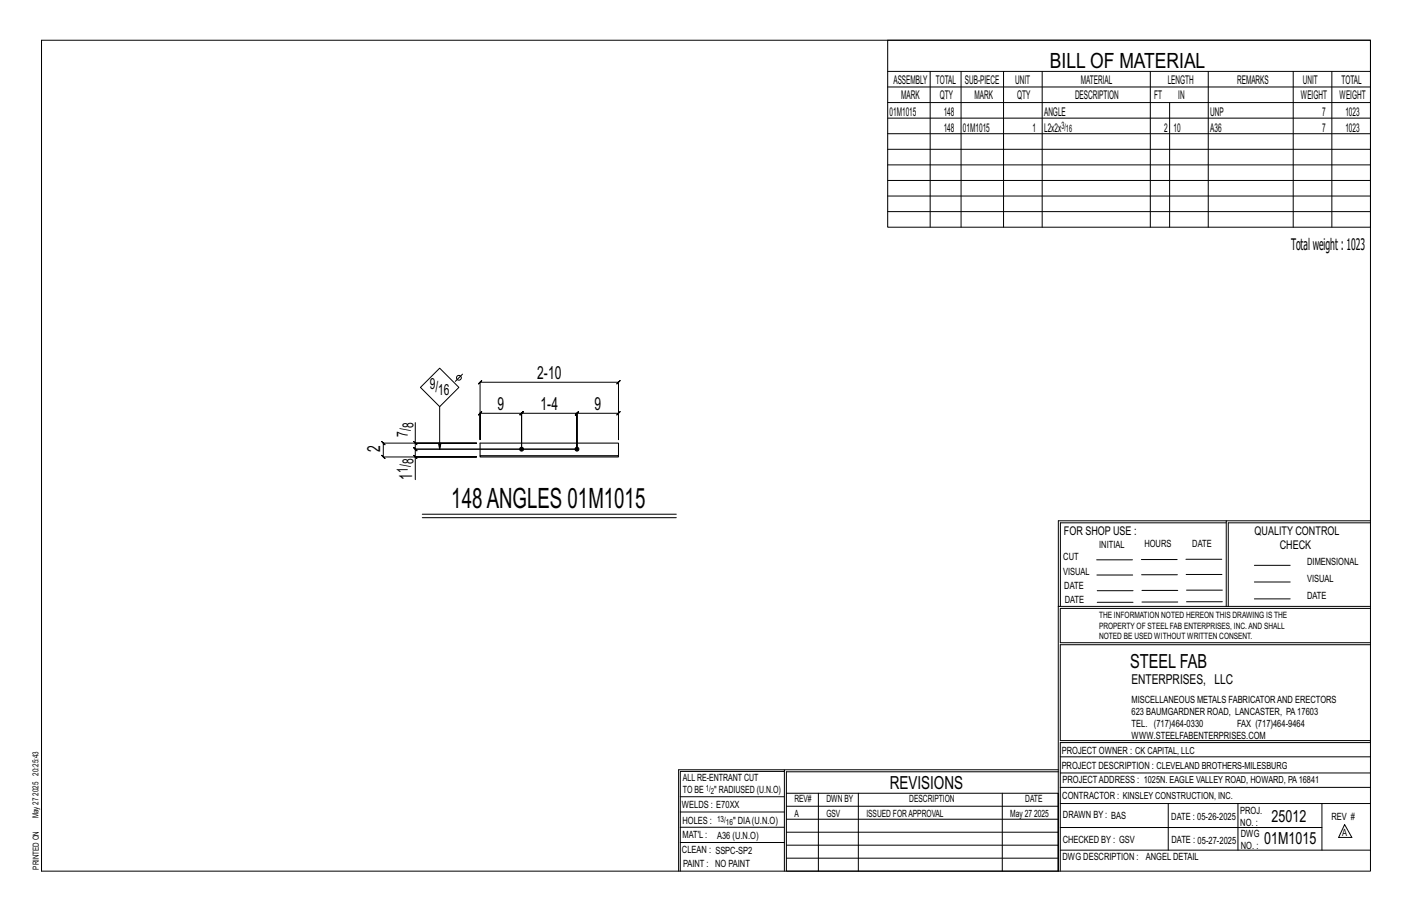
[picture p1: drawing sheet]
<svg xmlns="http://www.w3.org/2000/svg" width="432mm" height="279mm" viewBox="0 0 432 279" stroke-linecap="round" stroke-linejoin="round" font-family="sans-serif">
<defs><g id="words">
<text font-size="8.6" x="138" y="155.2">148ANGLES 01M1015</text>
<text font-size="6.4" x="321.1" y="20.7">BILL OF MATERIAL</text>
<text font-size="5.9" x="345.6" y="204.1">STEEL FAB</text>
<g font-size="5.5">
<text x="164.3" y="115.9">2-10</text>
<text x="152.1" y="125.3">9</text>
<text x="165.3" y="125.3">1-4</text>
<text x="181.8" y="125.3">9</text>
<text x="116.2" y="138.3" transform="rotate(-90 116.2 138.3)">2</text>
<text x="126" y="146.6" transform="rotate(-90 126 146.6)">1</text>
<text x="272.2" y="241.1">REVISIONS</text>
</g>
<g font-size="5.1">
<text x="388.9" y="251.3">25012</text>
<text x="386.6" y="258.1">01M1015</text>
</g>
<text font-size="4.9" x="394.8" y="76.4">Totalweight : 1023</text>
<g font-size="4.7">
<text x="131.4" y="119">9/</text>
<text x="134" y="120.6">16</text>
<text x="126.4" y="130.9" transform="rotate(-90 126.4 130.9)">8</text>
<text x="124.8" y="133.5" transform="rotate(-90 124.8 133.5)">7/</text>
<text x="126.4" y="142" transform="rotate(-90 126.4 142)">8</text>
<text x="124.8" y="144.6" transform="rotate(-90 124.8 144.6)">1/</text>
</g>
<text font-size="4.2" x="346" y="209.1">ENTERPRISES, LLC</text>
<g font-size="3.7">
<text x="273.2" y="25.6">ASSEMBLY</text>
<text x="286.2" y="25.6">TOTAL</text>
<text x="295.1" y="25.6">SUB-PIECE</text>
<text x="310.4" y="25.6">UNIT</text>
<text x="330.5" y="25.6">MATERIAL</text>
<text x="357.1" y="25.6">LENGTH</text>
<text x="378.3" y="25.6">REMARKS</text>
<text x="398.4" y="25.6">UNIT</text>
<text x="410.2" y="25.6">TOTAL</text>
<text x="272.1" y="35.5">01M1015</text>
<text x="275.6" y="30.4">MARK</text>
<text x="287.4" y="30.4">QTY</text>
<text x="288.6" y="35.5">148</text>
<text x="298" y="30.4">MARK</text>
<text x="311" y="30.4">QTY</text>
<text x="319.3" y="35.5">ANGLE</text>
<text x="328.7" y="30.4">DESCRIPTION</text>
<text x="353" y="30.4">FT</text>
<text x="360.3" y="30.4">IN</text>
<text x="370.1" y="35.5">UNP</text>
<text x="397.8" y="30.4">WEIGHT</text>
<text x="404.3" y="35.5">7</text>
<text x="409.6" y="30.4">WEIGHT</text>
<text x="411.4" y="35.5">1023</text>
<text x="288.6" y="40.2">148</text>
<text x="294.5" y="40.2">01M1015</text>
<text x="315.8" y="40.2">1</text>
<text x="319.3" y="40.2">L2x2x</text>
<text x="356" y="40.2">2</text>
<text x="358.9" y="40.2">10</text>
<text x="370.1" y="40.2">A36</text>
<text x="404.3" y="40.2">7</text>
<text x="411.4" y="40.2">1023</text>
<text x="325.3" y="163.4">FOR SHOP USE :</text>
<text x="383.7" y="163.4">QUALITY CONTROL</text>
<text x="391.4" y="167.8">CHECK</text>
</g>
<g font-size="3.1">
<text x="324.6" y="39.4">3/</text>
<text x="326" y="40.5">16</text>
<text x="336.2" y="167.4">INITIAL</text>
<text x="350" y="167.1">HOURS</text>
<text x="364.6" y="167.2">DATE</text>
<text x="325.2" y="171.3">CUT</text>
<text x="399.8" y="172.8">DIMENSIONAL</text>
<text x="325.1" y="175.8">VISUAL</text>
<text x="399.8" y="177.9">VISUAL</text>
<text x="325.5" y="180">DATE</text>
<text x="325.7" y="184.4">DATE</text>
<text x="399.8" y="183.1">DATE</text>
<text x="346" y="215">MISCELLANEOUS METALS FABRICATORAND ERECTORS</text>
<text x="346" y="218.6">623 BAUMGARDNER ROAD, LANCASTER, PA17603</text>
<text x="346" y="225.8">WWW.STEELFABENTERPRISES.COM</text>
<text x="346" y="222.2">TEL. (717)464-0330</text>
<text x="378.3" y="222.2">FAX (717)464-9464</text>
<text x="324.7" y="230.5">PROJECT OWNER : CK CAPITAL, LLC</text>
<text x="208.8" y="238.8">ALL RE-ENTRANT CUT</text>
<text x="324.7" y="235.1">PROJECT DESCRIPTION : CLEVELAND BROTHERS-MILESBURG</text>
<text x="324.9" y="239.5">PROJECTADDRESS : 1025N. EAGLE VALLEY ROAD, HOWARD, PA16841</text>
<text x="208.8" y="242.5">TO BE</text>
<text x="218.4" y="242.5">&quot; RADIUSED (U.N.O)</text>
<text x="242.9" y="245.3">REV#</text>
<text x="252.7" y="245.3">DWN BY</text>
<text x="278.1" y="245.3">DESCRIPTION</text>
<text x="313.5" y="245.3">DATE</text>
<text x="324.9" y="244.2">CONTRACTOR : KINSLEY CONSTRUCTION, INC.</text>
<text x="208.5" y="247">WELDS : E70XX</text>
<text x="208.7" y="251.7">HOLES :</text>
<text x="224.2" y="251.8">&quot; DIA(U.N.O)</text>
<text x="242.9" y="249.9">A</text>
<text x="252.7" y="249.9">GSV</text>
<text x="264.9" y="249.9">ISSUED FORAPPROVAL</text>
<text x="309" y="249.9">May 27</text>
<text x="316.2" y="249.9">2025</text>
<text x="325.1" y="250">DRAWN BY : BAS</text>
<text x="358.2" y="250.5">DATE : 05-26-2025</text>
<text x="379.3" y="248.9">PROJ.</text>
<text x="407.2" y="250.5">REV #</text>
<text x="208.7" y="256.3">MAT'L :</text>
<text x="219.3" y="256.4">A36 (U.N.O)</text>
<text x="325" y="257.6">CHECKED BY : GSV</text>
<text x="358.3" y="257.7">DATE : 05-27-2025</text>
<text x="379.3" y="252.5">NO. :</text>
<text x="379.5" y="255.9">DWG</text>
<text x="410.5" y="255.5">A</text>
<text x="208.6" y="260.7">CLEAN : SSPC-SP2</text>
<text x="324.9" y="262.9">DWG DESCRIPTION :</text>
<text x="350.4" y="263">ANGEL DETAIL</text>
<text x="379.5" y="259.5">NO. :</text>
<text x="208.9" y="265">PAINT : NO PAINT</text>
</g>
<g font-size="2.7">
<text x="336.1" y="189">THE INFORMATION NOTED HEREON THIS DRAWING IS THE</text>
<text x="336.1" y="195.4">NOTED BE USED WITHOUT WRITTEN CONSENT.</text>
<text x="336.1" y="192.2">PROPERTY OF STEEL FAB ENTERPRISES, INC.AND SHALL</text>
</g>
<g font-size="2.6">
<text x="215.9" y="241.8">1/</text>
<text x="217.4" y="242.7">2</text>
<text x="219.3" y="251.1">13/</text>
<text x="222" y="252.1">16</text>
</g>
<g font-size="2.5">
<text x="11.7" y="237.1" transform="rotate(-90 11.7 237.1)">20:25:43</text>
<text x="11.8" y="243.3" transform="rotate(-90 11.8 243.3)">2025</text>
<text x="11.8" y="250.1" transform="rotate(-90 11.8 250.1)">May 27</text>
<text x="11.9" y="265.8" transform="rotate(-90 11.9 265.8)">PRINTED ON</text>
</g>
</g></defs>
<g fill="none" stroke="#000" stroke-width=".31">
<path d="M12.7 12.3h406.4v254h-406.4zM271.5 12.3h147.6v57.2h-147.6zM271.5 21.8h147.6M271.5 26.6h147.6M271.5 31.4h147.6M271.5 36.1h147.6M284.5 21.8v47.7M293.9 21.8v47.7M306.9 21.8v47.7M318.7 21.8v47.7M351.8 21.8v47.7M357.7 31.4v38.1"/>
<path d="M369.5 21.8v47.7M395.5 21.8v47.7M407.3 21.8v47.7M271.5 40.9h147.6M271.5 45.6h147.6M271.5 50.4h147.6M271.5 55.2h147.6M271.5 59.9h147.6M271.5 64.7h147.6M141.4 114.4l-2.2 2.2M146.8 116.8l-.5 .5 1-1-.5 .5h42.3l-.5 .5 1-1-.5 .5v17.6v-8.1l.5-.5-1 1 .5-.5h-12.7l.5-.5-1 1 .5-.5v11v-11l.5-.5-1 1 .5-.5h-16.9l.5-.5-1 1 .5-.5v11v-11l.5-.5-1 1 .5-.5h-12.7l.5-.5-1 1 .5-.5v8.1zM126.5 139.2l1 1z"/>
<path d="M126.5 135l1 1zM127 129.2v6.3h18.7h-28.5l-.5-.5 1 1-.5-.5v4.2l-.5-.5 1 1-.5-.5h28.5h-18.7v6.9M127 135.5v1.8l-.5-.5 1 1-.5-.5h49.4h-49.4l-.5-.5 1 1-.5-.5v2.4M134.5 124.3l5.8-5.9-5.8-5.9-5.9 5.9 5.9 5.9v13l-.4-1.7h.7l-.3 1.7M129.1 157.2h77.7M129.1 158.3h77.7M375 159.8h-50.7v25.6M375 159.2h-51.3l-.1 107.1M419.1 159.2h-44.1v26.2M419.1 159.8h-43.5v25.6M335.4 171.1h10.9M335.4 175.8h11"/>
<path d="M349 171h11M349.1 175.7h11M362.7 171h10.9M362.7 175.6h11M383.6 172.8h11M383.6 177.9h11M323.7 185.4h95.4M335.5 184.1h11M335.5 180.6h11M349.2 184h11M349.2 180.5h11M362.9 180.4h10.9"/>
<path d="M362.9 184h10.9M383.6 183.1h11M419.1 186h-94.9v10.5h94.9M419.1 197.1h-94.9v29.3h94.9v.6h-94.9v39.3M239.9 235.8h-31.9v30.5M239.9 235.3h-32.4v31M323.6 235.3h-83.7v31M323.6 235.9h-83.1v6.6M324.2 236.3h94.9M324.2 231.4h94.9M208 252.9h31.9M208 257.5h31.9"/>
<path d="M208 243.6h31.9M208 248.2h31.9M240.5 242.5h83.1v23.8h-83.1zM240.5 258.4h83.1M240.5 254.4h83.1M240.5 250.4h83.1M240.5 246.5h83.1M250.3 242.5v23.8M262.5 242.5v23.8M306.5 242.5v23.8M324.2 253h80.1M324.2 245.6h94.9"/>
<path d="M324.2 259.9h94.9M324.2 240.7h94.9M357.3 245.6v14.3M378.6 245.6v14.3M404.3 245.6v14.3M411.2 252.1l2.2 3.9h-4zM240.5 262.3h83.1"/>
<circle cx="140.3" cy="115.5" r=".74"/>
</g>
<g fill="#000" stroke="#000" stroke-width=".31">
<circle cx="159.5" cy="137.3" r=".6"/>
<circle cx="176.4" cy="137.3" r=".6"/>
</g>
<path d="M146.8 139.3h42.3v.4h-42.3zM146.8 139.3v-3.8h42.3v3.8" fill="none" stroke="#000" stroke-width=".32"/>
<use href="#words"/>
</svg>
